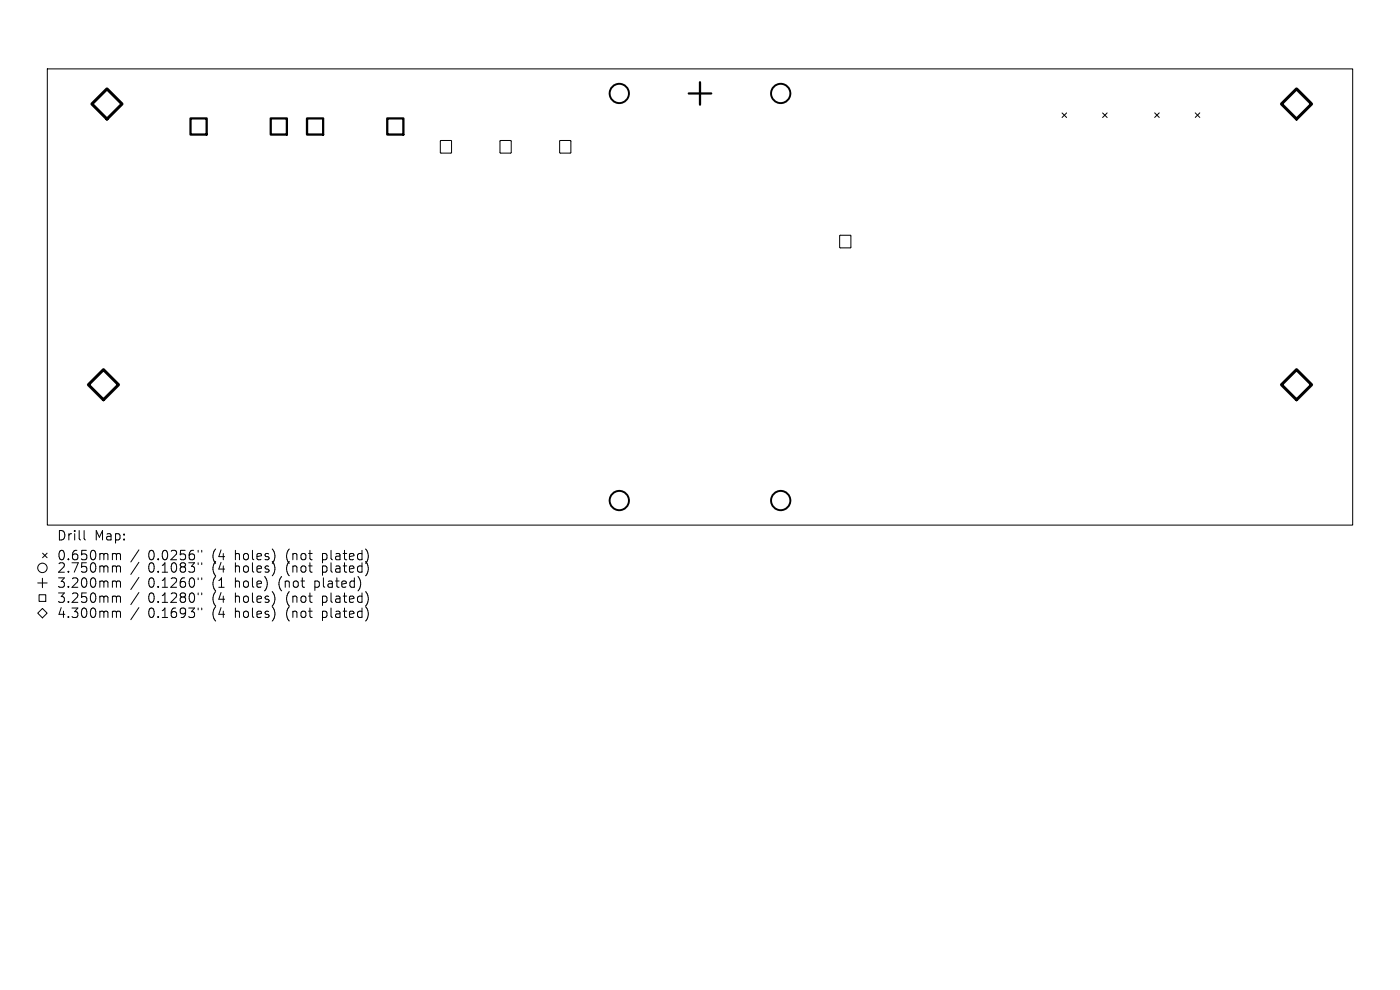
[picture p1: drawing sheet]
<svg xmlns="http://www.w3.org/2000/svg" width="297mm" height="210mm" viewBox="0 0 297 210" stroke-linecap="round" stroke-linejoin="round" font-family="sans-serif">
<defs><g id="words">
<g font-size="2.8">
<text x="12" y="114.9">Drill</text>
<text x="12" y="119.1">0.650mm</text>
<text x="20" y="114.9">Map:</text>
<text x="31.4" y="119.1">0.0256&quot;</text>
<text x="45.2" y="119.1">(4</text>
<text x="50.1" y="119.1">holes)</text>
<text x="61.2" y="119.1">(not</text>
<text x="69" y="119.1">plated)</text>
<text x="12" y="121.8">2.750mm</text>
<text x="12" y="125">3.200mm</text>
<text x="31.4" y="121.8">0.1083&quot;</text>
<text x="31.4" y="125">0.1260&quot;</text>
<text x="45.2" y="121.8">(4</text>
<text x="45.2" y="125">(1</text>
<text x="50.1" y="121.8">holes)</text>
<text x="50.1" y="125">hole)</text>
<text x="59.6" y="125">(not</text>
<text x="61.2" y="121.8">(not</text>
<text x="67.4" y="125">plated)</text>
<text x="69" y="121.8">plated)</text>
<text x="12" y="128.2">3.250mm</text>
<text x="12" y="131.4">4.300mm</text>
<text x="31.4" y="128.2">0.1280&quot;</text>
<text x="31.4" y="131.4">0.1693&quot;</text>
<text x="45.2" y="128.2">(4</text>
<text x="45.2" y="131.4">(4</text>
<text x="50.1" y="128.2">holes)</text>
<text x="50.1" y="131.4">holes)</text>
<text x="61.2" y="128.2">(not</text>
<text x="61.2" y="131.4">(not</text>
<text x="69" y="128.2">plated)</text>
<text x="69" y="131.4">plated)</text>
</g>
</g></defs>
<g fill="none" stroke="#000" stroke-width=".21">
<path d="M10 14.6h277v96.8h-277zM93.5 29.8l2.3 .1-.1 2.5h-2.3zM106.1 29.8l2.3 .1v2.5h-2.3zM118.8 29.8l2.3 .1v2.5h-2.3zM225.3 24l1 .9M226.3 24l-1 .9M233.9 24l1 .9M234.9 24l-1 .9M245 23.9l.9 1M245.9 23.9l-.9 1M253.6 23.9l.9 1M254.5 23.9l-.9 1"/>
<path d="M178.2 49.9l2.3 .1v2.5h-2.3zM9 117.3l1 1M10 117.3l-1 1M17.8 112.5v1.8l.3 .2M24.1 117.4l.5 .1 .1 .2M24.7 117.7l.3-.3 .5 .1 .1 1.2M24.7 117.7v1M29.5 116.6l-1.7 2.6M29.5 119.3l-1.7 2.6M42 116.7v.4M42 119.4v.4M42.8 116.7v.4"/>
<path d="M42.8 119.4v.4M8 123.7h2M8.3 126.2h1.4v1.4h-1.4zM9 129.1l1 1-1 1-1-1zM9 122.7v2M24.1 120h.3l.3 .3M24.1 123.2l.5 .1 .1 .2M24.1 126.4l.5 .1 .1 .2M24.1 129.6l.5 .1 .1 .2M24.7 120.3v1.1M24.7 123.5v1.1M24.7 126.7v1.1"/>
<path d="M24.7 129.9v1.1M24.7 120.3l.3-.3 .5 .1 .1 1.3M24.7 123.5l.3-.3 .5 .1 .1 1.3M24.7 126.7l.3-.3 .5 .1 .1 1.3M24.7 129.9l.3-.3 .5 .1 .1 1.3M29.5 122.5l-1.7 2.6M29.5 125.7l-1.7 2.6M29.5 128.9l-1.7 2.6M42 122.6v.4M42 125.8v.4M42 129v.4M42.8 122.6v.4"/>
<path d="M42.8 125.8v.4M42.8 129v.4"/>
<circle cx="9" cy="120.5" r="1"/>
</g>
<g fill="none" stroke="#000" stroke-width=".41">
<circle cx="131.4" cy="19.8" r="2.05"/>
<circle cx="165.6" cy="19.8" r="2.05"/>
<circle cx="131.4" cy="106.2" r="2.05"/>
<circle cx="165.6" cy="106.2" r="2.05"/>
</g>
<path d="M146.1 19.8h4.8M148.5 17.4v4.8M40.4 25.1h3.4v3.4h-3.4zM57.4 25.1h3.5v3.4h-3.5zM65.1 25.1h3.5v3.4h-3.5zM82.2 25.1h3.4v3.4h-3.4z" fill="none" stroke="#000" stroke-width=".48"/>
<path d="M19.5 22.1l3.2-3.2 3.2 3.2-3.2 3.2zM271.9 22.1l3.2-3.2 3.2 3.2-3.2 3.2zM275.1 78.4l3.2 3.2-3.2 3.2-3.2-3.2zM18.7 81.6l3.2-3.2 3.2 3.2-3.2 3.2z" fill="none" stroke="#000" stroke-width=".64"/>
<use href="#words"/>
</svg>
